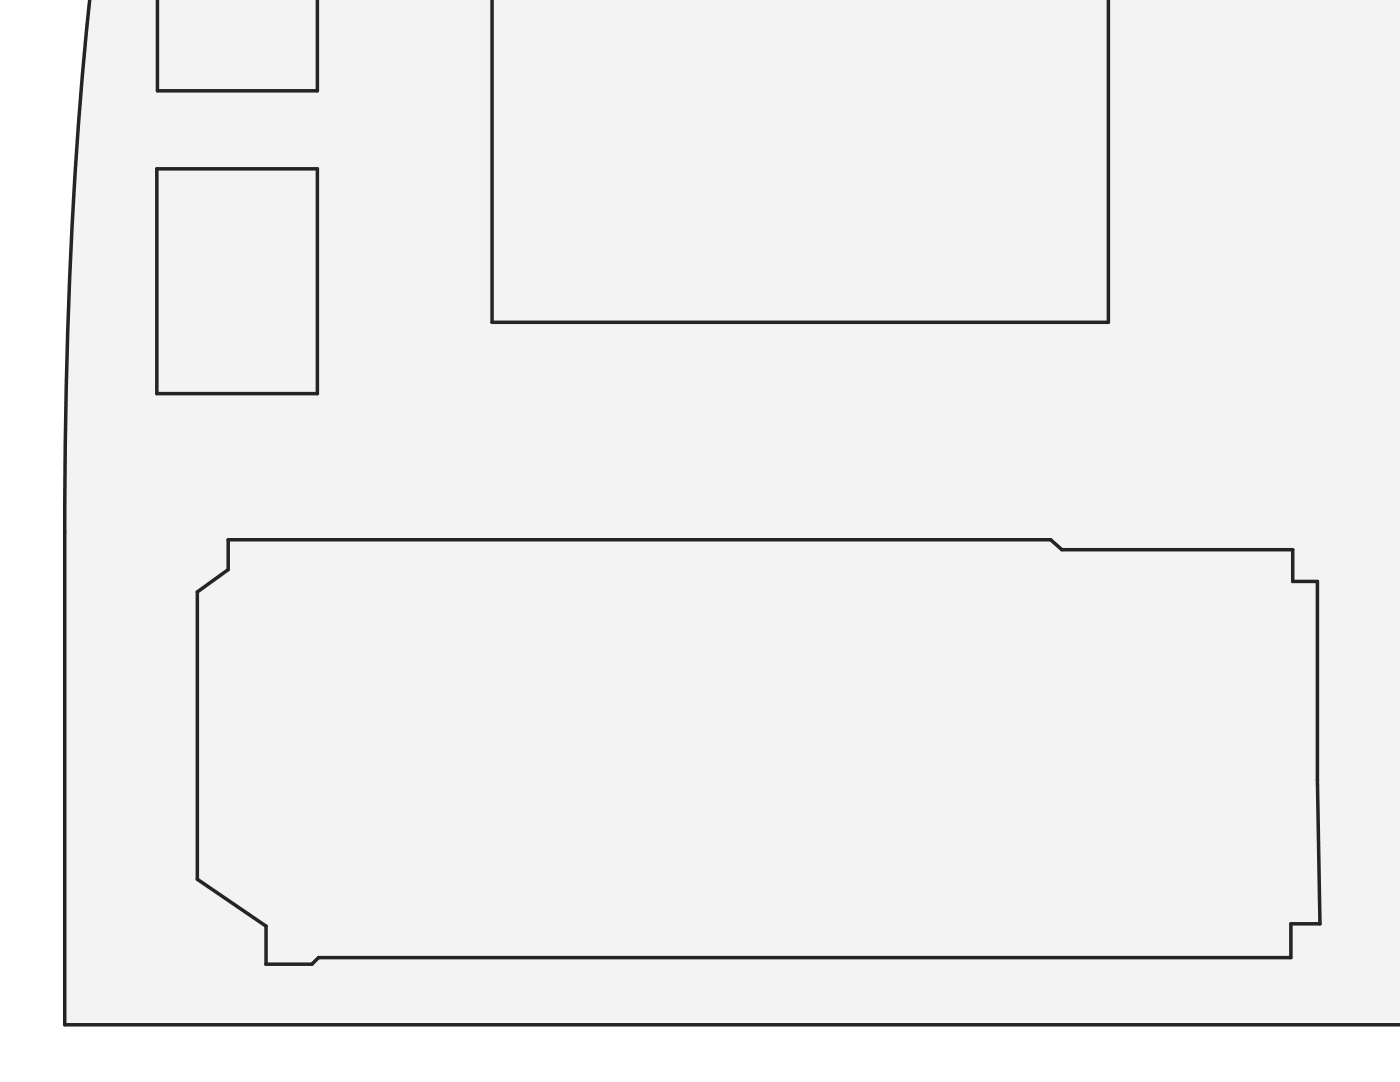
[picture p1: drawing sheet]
<svg xmlns="http://www.w3.org/2000/svg" width="279mm" height="216mm" viewBox="0 0 279 216" stroke-linecap="round" stroke-linejoin="round" font-family="sans-serif">
<g fill="#f1f3f5">
<path d="M18.5 -.1h260.9v204.6h-266.5v-98.4l.4-30.7 1-28.7 1.7-26.8z" fill-rule="evenodd"/>
<path d="M45.5 107.7h164.2l2.2 2h46.1v6.3h4.9v39.7l.5 28.6h-5.8v6.8h-194l-1.4 1.3h-9.1v-7.6l-13.7-9.4v-57.3l6.1-4.4z" fill-rule="evenodd"/>
<path d="M98.2 -.1h123v64.4h-123z" fill-rule="evenodd"/>
<path d="M31.4 -.1h31.9v18.2h-31.9z" fill-rule="evenodd"/>
<path d="M31.3 33.7h32v44.8h-32z" fill-rule="evenodd"/>
</g>
<path d="M18 0a970.2 970.2 0 0 0-5.1 106.1v98.4h266.5M63.3 -.1v18.2h-31.9v-18.1M98.2 0v64.3h123v-64.3M31.3 33.7h32v44.8h-32zM45.5 107.7h164.2l2.2 2h46.1v6.3h4.9v39.7l.5 28.6h-5.8v6.8h-194l-1.4 1.3h-9.1v-7.6l-13.7-9.4v-57.3l6.1-4.4z" fill="none" stroke="#212529" stroke-width=".7"/>
</svg>
